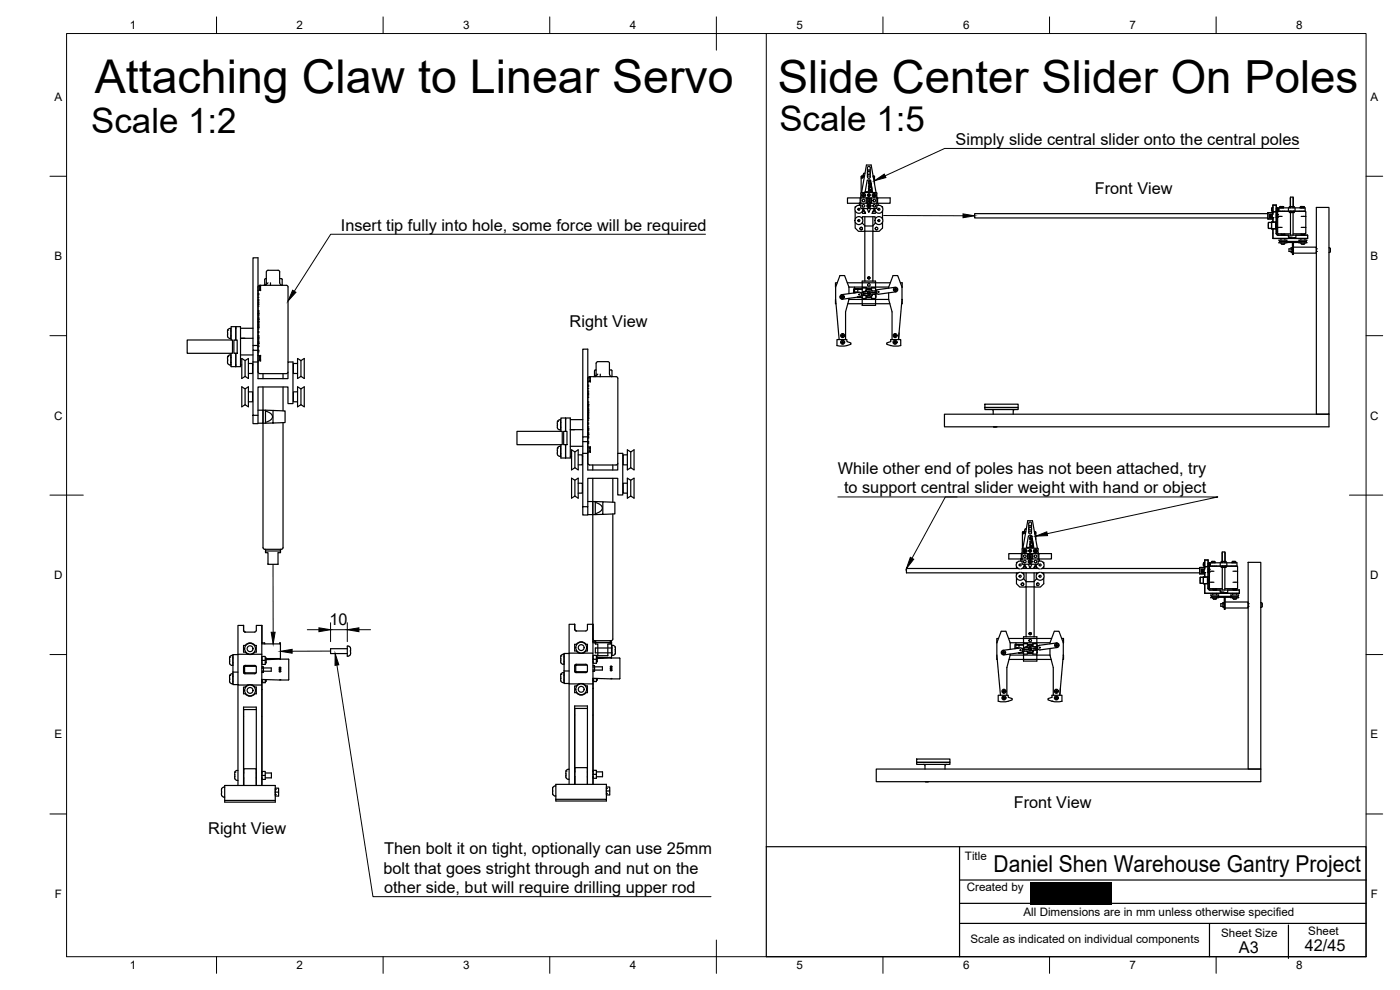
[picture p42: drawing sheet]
<svg xmlns="http://www.w3.org/2000/svg" width="420mm" height="297mm" viewBox="0 0 420 297" stroke-linecap="round" stroke-linejoin="round" font-family="sans-serif">
<defs><g id="words">
<text font-size="14" x="28.4" y="27.9">Attaching Claw to Linear Servo</text>
<text font-size="13.7" x="233.4" y="27.9">Slide Center Slider On Poles</text>
<g font-size="10.5">
<text x="27.4" y="40">Scale 1:2</text>
<text x="233.9" y="39.4">Scale 1:5</text>
</g>
<text font-size="7" x="298.2" y="261.7">Daniel Shen Warehouse Gantry Project</text>
<g font-size="4.9">
<text x="286.8" y="43.5">Simply slide central slider onto the central poles</text>
<text x="328.6" y="58.1">Front View</text>
<text x="102.3" y="69.3">Insert tip fully into hole, some force will be required</text>
<text x="171" y="98.1">Right View</text>
<text x="251.4" y="142.2">While other end of poles has not been attached, try</text>
<text x="253.3" y="148.1">to support central slider weight with hand or object</text>
<text x="98.8" y="187.5">10</text>
<text x="304.2" y="242.5">Front View</text>
<text x="62.5" y="250.4">Right View</text>
<text x="115.3" y="256.3">Then bolt it on tight, optionally can use 25mm</text>
<text x="115.1" y="262.2">bolt that goes stright through and nut on the</text>
<text x="115.3" y="268">other side, but will require drilling upper rod</text>
<text x="371.8" y="286">A3</text>
<text x="391.6" y="285.2">42/45</text>
</g>
<g font-size="3.5">
<text x="39" y="8.8">1</text>
<text x="89" y="8.8">2</text>
<text x="139" y="8.8">3</text>
<text x="189" y="8.8">4</text>
<text x="239" y="8.8">5</text>
<text x="289" y="8.8">6</text>
<text x="339" y="8.8">7</text>
<text x="389" y="8.8">8</text>
<text x="16.3" y="30.2">A</text>
<text x="411.3" y="30.2">A</text>
<text x="16.3" y="78">B</text>
<text x="411.3" y="78">B</text>
<text x="16.2" y="125.9">C</text>
<text x="411.2" y="125.9">C</text>
<text x="16.2" y="173.7">D</text>
<text x="411.2" y="173.7">D</text>
<text x="16.3" y="221.6">E</text>
<text x="411.3" y="221.6">E</text>
<text x="289.6" y="258">Title</text>
<text x="16.4" y="269.4">F</text>
<text x="290.1" y="267.3">Created by</text>
<text x="411.4" y="269.4">F</text>
<text x="307.2" y="274.9">All Dimensions are in mm unless otherwise specified</text>
<text x="366.5" y="281">Sheet Size</text>
<text x="392.6" y="280.7">Sheet</text>
<text x="291.3" y="282.8">Scale as indicated on individual components</text>
<text x="39" y="290.8">1</text>
<text x="89" y="290.8">2</text>
<text x="139" y="290.8">3</text>
<text x="189" y="290.8">4</text>
<text x="239" y="290.8">5</text>
<text x="289" y="290.8">6</text>
<text x="339" y="290.8">7</text>
<text x="389" y="290.8">8</text>
</g>
</g></defs>
<g fill="none" stroke="#000" stroke-width=".36">
<path d="M258.1 59.4h-3.8v1.6h3.8v-1.6h.2M258.3 58v4.4M258.3 59.4h1.9M258.3 59.1v.3M258.4 53v4.8M258.5 53.4h.1M258.6 57.8h4.4l.2 .2M258.6 57.8l-.2 .2M258.6 57.8l1.4-8.3h1.5l1.4 8.3M258.6 53.1l.3 .1zM258.7 52.8h.8M258.7 52.8l-.2 .2"/>
<path d="M258.8 58.5l.5-.3 .3 .5-.5 .3zM259.1 52.9a.43 .43 0 0 1-.1 .4 .43 .43 0 0 1-.5 .1M259.1 52.6v.2M259.1 52.8h.1M259.6 52h-.3l-.2 .6M259.9 59.4v1.6M260.2 59.4h.3v1.6h-.3zM260.3 54h.9l.7 3.5h-2.2zM260.3 52.8h.9M260.3 52l.5 .3 .4-.3M260.5 59.4h.4M260.6 50h.4l.2 .3v2.8l-.4 .4-.5-.4v-2.8z"/>
<path d="M260.6 59.4l.3 .4M260.6 58.3v.6l.2-.4h.2M260.7 54l.3 .3-.4 .4 .5-.4 .2 .1M260.8 58.3l.2 .1M260.8 59.4l.1 .3M260.8 56.3h.7v.5h-.7zM260.9 54l.4 .1M260.9 59.4h.4v1.6h-.4zM261.2 51h-.9M261.2 51.8l-.4-.3-.5 .3M261.3 54.2v.1M261.3 59.4h2.1"/>
<path d="M261.4 54.8l-.8 .2h.8M261.4 55.1l-.8 .2h.9M261.5 55.3l-.9 .7h1M261.5 55.4l-.7 .4h.8M261.5 57.5l-.1-.2-.8-.2 .8 .1 .2 .3M261.6 59.4v1.6M261.9 58.5h.3v-.3h.2l.3 .5h-.3v.3h-.2zM262 52.8h.3M262 52.8h.1M262.1 52.9l.3 .2-.3 .2M262.1 53l.1 .2zM262.1 53.4h.3"/>
<path d="M262.2 53.4h.1M262.3 52.8l.2 .2M262.4 53.4h.1M262.4 53v2.1M263.1 58v4.4M263.1 59.1l.1 .3M387.3 59.4l-.1 2.6M388.1 59.4l.1 2.6M256.6 66.7v1.7l1 1h1.9v-1.7l-.7-.7v-.3M256.6 63.3v2.4M256.8 62h-.2v.3M257.5 66.2h.1"/>
<path d="M257.8 61h.2l-.1 .6M258.1 61h2.1M258.4 61.8a1.2 1.2 0 0 0-1.8 .7 1.2 1.2 0 0 0 1.1 1.5 1.2 1.2 0 0 0 1.2-1.4M258.4 62.4l.2 .2h4.4l.2-.2M258.4 68.2l.4 .4-.4 .4M258.8 63.3v.7h1l-.7-1.4v.7l.4 .1M258.8 65.7v-.7h3.9v.7M258.8 62h.1M259.5 63.5v.5M259.5 65v2.8h2.5M260.2 62.6l.6 1.1 .5-1.1M260.5 61h.4"/>
<path d="M260.6 63.4h.3M260.6 61.4h.3v.3h.3v.2h-.3v.3l-.6-.3v-.2h.3zM260.9 60.2l-.3 .1 .3 .3M260.9 60.3l-.2 .1 .2 .1M261.3 61h2.1v-1.6h3.7v1.6h-3.7M262 63.5v.5M262 65v2.7M262 63.4h.3M262.4 62.6l-.7 1.4h1v-.7M262.4 62.6l.1 .6-.2 .2M262.7 66.7v.3l-.7 .7M262.7 62h.1"/>
<path d="M262.7 62l-.1 .1M263.1 68.2l-.4 .4 .4 .4M263.2 61.8a1.2 1.2 0 0 1 1.7 .7 1.2 1.2 0 0 1-1.1 1.5 1.2 1.2 0 0 1-1.2-1.4M263.5 66.2h.1M263.5 61l.1 .6M264.7 62h.2v.3M264.9 66.7v1.7l-1.1 1h-1.8v-1.7M264.9 63.3v2.4M380.5 64.1h-88v1.3h88M381.6 66.7h-.9l-.1 .9 .1 .9h.9M381.6 62.5h.1M381.7 62.5l-.1 .8 .3 .2"/>
<path d="M381.9 63.5h.1M381.9 62.3h.1M381.9 62.3l-.2 .2M382 68.6v.1M382 65.3v1.3M382 63.3v-1.8h1v5.1M382 63.3v1h-1v1h1M382 63.8h-1.5v1.9h1.5M382 63.5h1M382.9 66.6v2.1M382.9 67.3v.7zM383 70l.5 .5 3.2 .1"/>
<path d="M383 68.7v1.3M383 66.6h-1.4v2.1h1.4M383 62.6h.1M383 69.3h.4M383 68.4h.4M383 66.6v2.1M383 70h.1M383 63.2h.1M383.3 62.5h-.2v.8l.4-.2M383.3 62.5h.2M383.3 62.5h.1M383.4 62.5h.1"/>
<path d="M383.4 64.4h.1M383.4 65.1l.1 5 3.8 .1M383.4 64.9h1.4M383.4 68.2h1.4M383.4 65v.2M383.4 64.7v.1M383.4 64.8v.2M383.4 64.3l-.4-.2v1.2l.4-.2M383.5 62.5h.1M383.5 63.1h.1M383.5 62.5v.6M383.5 62.4h8.2v1h-8.2z"/>
<path d="M384.1 72.4h1.9M384.1 72.4l-.3-.3h2.4l-.1 .5M384.1 72.4l-.3 .4h2.4M384.2 62l-.2 .4h1.2l-.2-.4h-.5M384.3 63.4h.1M384.4 72.8l.2 .4M384.4 71.6v.5M384.5 62h-.3M384.5 70.2v.4h.2M384.5 62h.1M384.6 73.2h.5M384.7 70.2v.4h.6v-.4"/>
<path d="M384.9 63.4h.1M385.1 73.2h.1M385.4 63.4h.1M385.6 70.2v.4h-.3M385.6 72.8v.3l-.5 .1M385.6 71.6v.5M386.1 72.4h3.9v.4h-1.8v3.6h-.3v-3.6h-1.8zM386.7 62.4v1M386.9 71.1v.5h-4.9v-2.9v2.9h5.2M386.9 71.4h2v-.8h3.5v1h-4v-.2v.2M386.9 63.4h-3.3l-.2 .2v1.2M386.9 62.4v-.4h.4v.4"/>
<path d="M386.9 63.4h.4v.4h-.4zM387 71.3l.5 .3M387.3 63.8v6.8M387.3 63.4h.7M387.5 71.6h.3M387.8 71.1h-1.1v-.5h5.7v1h-4.3M387.9 74.3h-.4v.4h-.7v.7h.7M387.9 75.4h-.4v.4h.4M387.9 74.7h-.4v.7M388 62.4v-.4h-.7v-2.9h.8v2.9h.3v.4M388.2 74.2h6.9v1.8h-6.9M388.4 71.3l-.6 .3"/>
<path d="M388.4 63.4l3.4 .1 .1 6.4-.2 .3h-3.6M388.4 63.4h-.4v.4h-.7M388.4 63.4v.4h-.4l.1 6.8M388.7 62.4v1M389.9 63.4h.1M390.1 72.4h1.9M390.1 72.4l-.3-.3h2.4l-.2 .3 .2 .4h-2.3M390.1 72.4l-.1 .2M390.2 62.3h1.2M390.4 72.8l.3 .4h.4M390.4 71.6v.5M390.5 70.2v.4h.3"/>
<path d="M390.5 63.4h.1M390.5 64.9h1.4M390.5 68.2h1.4M390.7 62h.5l.2 .2M390.7 62l-.5 .2M390.7 62h.1M390.8 70.2v.4h.5v-.4M391.1 63.4h.1M391.1 73.2h.1M391.6 70.2v.4h-.3M391.6 72.8v.3l-.5 .1M391.6 71.6v.5"/>
<path d="M395.1 62.2h3.7v62.1h-3.7zM398.8 74.3l.3 .1 .1 .5M399.2 74.9v.7l-.4 .2M399.2 74.9h.1M69 98.5l-.7 .5v1.2a.95 .95 0 0 0 1 1.3v-2.9h-.3M69.3 99.3h.1M69.3 98h1.5v.5v-.5h1.4v12h-2.9v-4h.5v-4h-.5zM70.8 98.5v3.5M72.2 98.5h3.7M77.5 87.1l.7 .1M77.5 87.1l-.1 .1M77.8 86.7l.4 .1"/>
<path d="M78.2 85.9a.53 .53 0 0 0-.4 .8M78.2 85.6v1.5M78.2 85.6h.1M79.4 83.8l.1 1.7M79.9 83.6l-.4 .2M79.9 81.6v3.2M79.9 84.8l-.2 .6-.5 .2M79.9 81.6l.5-.5h3a1.33 1.33 0 0 1 .5 1.7l.1 2.3 .7 .5M80.4 84.8l-.7 .8M81.2 84.8v.8M83.9 83.6h.5M84.4 83.6l.3 .2"/>
<path d="M84.7 85.5l-.1 .1M84.7 83.8v1.7M85.9 85.6h-7.7a1.06 1.06 0 0 0-.8 1.6v24.4l.5 .5h8M85.9 85.6l.5 .5v22.5M250.8 89.8l.1 1.3M251.3 84.8h-.6l.1 1.3M252.4 89l.5-.3v.3h.3v.2l-.5 .3v-.3h-.3zM254.3 84.8h4.5v1.3h-4M254.8 86.2l-1.3-3.5h-1.4l-1.3 3.5v3.6l1 12.1M254.8 89.8h4v1.3h-4.4M254.8 89.8l-1 3.8v8.3M254.8 86.2v1.9"/>
<path d="M254.8 89.5v.3M256.5 86.9v1M256.5 86.1v.6h2.3M257.1 87.8h-.4M257.2 87.8l-.3-.2-.4 .3M257.3 89.2h1.5M257.4 86.8v.9M257.4 86.7v.1M257.4 86.7h1.4M257.4 89.2h1.4M257.4 89.2h.1M257.5 89.1l-.1 .1"/>
<path d="M257.5 86.8l-1.3-.1v1.2M257.8 87.7a.71 .71 0 0 1 .8 .6 .71 .71 0 0 1-.6 .8l-5.1 .7a.7 .7 0 0 1-.8-.6 .7 .7 0 0 1 .6-.8l5-.7M258.6 88.3l.1-.1-.1 .1M258.8 86.8h-2.3M258.8 84.3h4v.5h-4zM258.8 88.7v.8h1.2v-.6M258.8 89.5v.3h7.9M258.8 86.4v1.4M259 88.2v.1M259.4 87.5h.3M259.4 87.5l-.5 .2M259.5 84.3v-14.9h2.5v14.9"/>
<path d="M259.6 84.3h.1M259.8 88.6l.2 .3M260 87.1v-.7h-1.2v-.3h4v.3h-1.2v.7l.2 .2M260 86.8h1.6M260 86.7h1.6M260 89.2h1.6M260 86.6h1.6M260 89.3h1.6M260 87.1l-.3 .4M260.5 83.2h.1M260.9 83.1h-.3a.3 .3 0 0 0 0 .5 .3 .3 0 0 0 .4-.1l-.1-.4M260.9 83.2h.1"/>
<path d="M261.3 88.5l-2.9 .2M261.7 87.3a1.17 1.17 0 0 0-2 .2M261.9 88.3a1.17 1.17 0 0 1-1 .8 1.17 1.17 0 0 1-1.1-.5M261.9 88.3l-.3 .5v.7h1.2M262 84.3h.1M262.1 87.7v.2M262.3 87.7h.3M262.6 88.2l-.2 .1M262.8 87.7v.1M262.8 86.8h.1M262.8 86.4v.9M262.8 87.6l.1 .2"/>
<path d="M262.8 88.2l-.6 .1M262.9 88.2l-.1 1M262.9 86.9v.3M262.9 87.6v.1M262.9 88.1l-.1 3.5h-4v-.5h8.3M263 87.7h-.2h.2M263 87.2l-2.5 .1-2.2 .6M263.1 87.2l.4-.3 5.1-.7a.7 .7 0 0 1 .8 .6 .7 .7 0 0 1-.6 .8l-5.3 .7-.6-.6zM263.1 88.1l-1.9 .4M266.7 89.8l1 3.8v8.3M266.7 87.9v1.9M267.2 84.8h-4.4v1.3h3.9"/>
<path d="M268.3 86.8h.3v-.3h.2v.3h.3v.2h-.3v.3h-.2v-.3h-.3zM270.2 84.8h.6l-.1 1.3M270.7 89.8l.1 1.3h-.2M270.7 89.8l-1 12.1 .1-2M270.7 86.2l-1.3-3.5h-1.4l-1.3 3.8M270.7 86.2v3.6M68.5 106.7l.8-.2v2.9a.82 .82 0 0 1-.9-.3 .82 .82 0 0 1-.1-.8zM69.3 100.8h.1M69.3 108.7h.1M69.3 107.3h.1M69.3 102h-13.1v4h13.1M70.2 102h1v4h-1z"/>
<path d="M70.8 106v4M72.2 101.5h3.7M72.2 109.5h.4M72.2 106.5h3.7M72.6 107.6l1 .6 .9-.6v6l-.9-.7-1 .7zM72.6 116.1l1 .6 .9-.6v6l-.9-.7-1 .7zM73.6 108.2v4.7M73.6 116.7v4.7M74.5 109.1h1.3v3h-1.3M74.5 117.6h1.3v3h-1.3M75.8 109.5h.1M75.9 103.7v-26.3h1.5v36.2h9v-5h1.5v12.5h-1.5v-5h-9v8.5"/>
<path d="M75.9 108.6v18.5h1.5v-2.5h-1.5M75.9 105.1v3.5M75.9 108.6h1.5M77.4 103.7h-1.5v1.4h1.5M77.4 106.6l.1 .1M77.5 106.7h.7M77.5 108.2h.7M77.5 108.2l-.1 .1M78.2 107a.52 .52 0 0 0-.4 .5 .52 .52 0 0 0 .4 .5v-.1M78.2 106.6v1.7M78.9 112.1v1.5M78.9 116.1v7"/>
<path d="M84.9 112.1v1.5M84.9 116.1v7.2M86.4 111.6l-.5 .5M89.3 109.1h-1.2v3h1.2M89.3 107.6l1 .6 1-.6v6l-1-.7-1 .7zM89.3 117.6h-1.2v3h1.2M89.3 116.1l1 .6 1-.6v6l-1-.7-1 .7zM90.3 108.2v4.7M90.3 116.7v4.7M176.4 114.6h.8M177 114.3h.1M177 113.3h.1"/>
<path d="M177 113.2l-.2 .9 .2 .2M177.1 113.2l.1 .1M177.2 114.2l-.1 .1M177.2 113v1.5M178.4 112.9h.1M178.9 111l-.5 .2v1.7M178.9 109v3.3M178.9 112.2l-.2 .6-.5 .2M178.9 109l.5-.5h3a1.33 1.33 0 0 1 .5 1.7l.1 2.3 .7 .5M179.4 112.3l-.8 .7M180.1 112.3v.7M182.9 111h.5l.3 .2-.1 1.8"/>
<path d="M251.2 101.9h3v.6l1.2 .4v.4l-2.2 .5-2-.1zM252.5 100.6l.5-.3v.3h.3v.2h-.3v.3h-.2v-.3h-.3zM252.5 102.6l.5-.3 .3 .5-.5 .3zM266.1 102.9l1.2-.4v-.6h3v1.8l-2.5 .1-1.7-.5zM267.3 103.7h.1M268.2 102.6h.3v-.3h.2l.3 .5h-.3v.3h-.2v-.3h-.3zM268.2 100.6h.3v-.3h.2v.3h.3v.2h-.3v.3h-.2v-.3h-.3zM77.4 123.1h1.5v3.9h-1.5M78.9 127l.1 37.3 .4 .5h5M78.9 123.1v3.9M78.9 123.1h.8v3.9h-.8M79.7 123.1l2.2 .1"/>
<path d="M79.7 123.3l1.1 .5a1.28 1.28 0 0 1 1 1.2 1.28 1.28 0 0 1-1 1.3l-1.1 .4M81.9 126.9v-3.7l3.7 .1v3.5l-5.9 .2M84.9 126.8v37.5l-.5 .5M167.3 134.4v1.2a.95 .95 0 0 0 1 1.3M167.3 134.4l.4-.4 .6-.1v3M167.5 126.2l.8-.2v2.8a.8 .8 0 0 1-.9-.2 .8 .8 0 0 1-.1-.9v-1.1zM168.3 128.2h.1M168.3 126.7h.1M168.3 136.2h.1M168.3 134.7h.1M168.3 129.4h-13.1v4h13.1M169.2 129.4h1v4h-1z"/>
<path d="M169.7 125.9v-.5h1.5v12h-2.9v-.5M169.7 133.4v4M169.7 125.9v-.5h-1.4v4h.4v4h-.4v3.5M169.7 125.9v3.5M171.2 128.9h3.7M171.2 136.9h.3M171.2 133.9h3.7M171.2 125.9h3.7M171.5 135l1 .6 1-.6v6l-1-.7-1 .7zM172.5 135.6v4.7M173.5 136.5h1.3v3h-1.3M174.8 136.9h.1"/>
<path d="M174.9 131.1v-26.3h1.5v36.2h9v-5h1.5v12.5h-1.5v-5h-9v8.5M174.9 136v18.5h1.5v-2.5h-1.5M174.9 132.5v3.5M174.9 136h1.5M176.4 131.1h-1.5v1.4h1.5M176.4 134l.8 .1M176.8 135.2l.2 .2M176.9 139.5h8M177 135.4h.1M177 134.4h.1M177 134.4l-.2 .8M177.1 134.4h.1"/>
<path d="M177.2 135.6l-.8 .1M177.2 135.3l-.1 .1M177.2 134v1.7M177.9 139.5v1.5M183.9 139.5v1.5M185.4 139l-.5 .5M185.4 136v-22.7l-.5-.3h-7.7a1.06 1.06 0 0 0-.8 1.6v24.4l.5 .5M188.3 136.5h-1.3v3h1.3M188.3 135l1 .6 1-.6v6l-1-.7-1 .7zM189.3 135.6v4.7M283.4 124.3h115.4v3.8h-115.4zM295.6 122.3h10v.6h-10z"/>
<path d="M295.6 121.3h10v1h-10zM297.7 122.9l.3 .2 .1 1.2M298.2 128.1h.3M298.2 128.1h.1M298.5 128.1h.1M298.6 128.1h.1M298.7 128.1h.1M299 128.1h-.3M299 128.1h.1M304.5 122.9l-.3 .2-.1 1.2M171.5 143.5l1 .6 1-.6v6l-1-.6-1 .6zM172.5 144.1v4.8"/>
<path d="M173.5 145h1.3v3h-1.3M176.4 150.5h1.5v3.9h-1.5M177.9 150.5v3.9M177.9 150.5h.7v3.9h-.7M177.9 143.5v7M178.6 150.5l2.3 .1M178.7 150.7l1.1 .5a1.28 1.28 0 0 1 1 1.2 1.28 1.28 0 0 1-1 1.3l-1.1 .4M180.9 154.3v-3.7l3.6 .1v3.5l-5.9 .2M183.9 154.2v37.5l-.5 .5h-5l-.5-.5v-37.3M183.9 143.5v7.2M188.3 145h-1.3v3h1.3M188.3 143.5l1 .6 1-.6v6l-1-.6-1 .6z"/>
<path d="M189.3 144.1v4.8M307 159.5h.9M307.1 159.5l-.2 .2v4.8M307.1 159.7l.1 .2zM307.5 159.5h.1M307.5 159.5v.1a.43 .43 0 0 1-.1 .4 .43 .43 0 0 1-.5 .1M307.6 158.8l-.2 .7M307.7 158.7l-.1 .1M307.8 158.7h.2M307.8 158.7h-.1M308.7 159.5h.9M308.7 158.7l.5 .4 .4-.4"/>
<path d="M309 156.7h.4l.2 .3v2.8l-.4 .4-.4-.4v-2.8zM309.6 157.8h-.9M309.6 158.6l-.4-.4-.5 .4M310.5 159.5l.4 .2v2.1M310.5 159.5h.1M310.5 159.6l.3 .2-.3 .2M310.5 159.8h.2l-.2 .1M79.7 165.3l4.5 .1M79.7 164.8v1h.7l.1 3.5h2.9v-3.5h.7M79.7 165.3v.1M84.2 164.8l-.1 1M305.1 173.4v1.7l.9 1h2v-1.7l-.7-.7v-.3"/>
<path d="M305.1 170v.6M305.1 171.9v.6M305.2 168.7h-.1v.3M305.6 170.6h-33.6v1.3h33.6M305.9 172.9h.1M306 171.7a1.2 1.2 0 0 0-.8 1.9 1.2 1.2 0 0 0 2 0 1.2 1.2 0 0 0-.9-1.9M306.2 167.7h.2l-.1 .6M306.5 166.1h-3.8v1.6h3.8v-1.6h.2M306.5 167.7h2M306.7 170.6h4.9M306.7 171.9h4.9M306.7 164.7v4.4"/>
<path d="M306.7 166.1h1.8M306.7 165.8v.3M306.8 168.5a1.2 1.2 0 0 0-1.8 .6 1.2 1.2 0 0 0 1 1.6M306.8 164.7l.2-.2h4.4l.2 .2M306.8 169.1l.2 .2h4.4l.2-.2M306.8 174.9l.4 .4-.4 .4M306.9 160.1v.1M307 164.5l1.4-8.3h1.5l1.4 8.3M307.2 165.2l.5-.3 .3 .5-.5 .3zM307.3 168.7v.1M307.3 170v.6M307.3 171.9v.6"/>
<path d="M307.3 169.3l-.2 .9-.8 .5M307.4 169.3l.3 .8M307.5 169.3l.6 1.3M307.7 170.1h.2M308 170.3v.3M308 171.9v2.6h2.3M308.4 166.1v1.6M308.5 166.1h.4v1.6h-.4zM308.6 169.3l.6 1.1 .5-1.1M308.7 160.7h.9l.7 3.5h-2.3zM308.9 167.7h.5M308.9 166.1h.5"/>
<path d="M309 170.1h.3M309.1 166.1l.3 .4M309.1 165v.6l.1-.4h.2M309.1 168.1h.1v.3h.4v.2h-.4v.3h-.1v-.3h-.3v-.2h.3zM309.1 160.7l.4 .3-.4 .4 .4-.4 .2 .2M309.2 165l.2 .1M309.2 166.1l.2 .3M309.2 163h.7v.5h-.7zM309.3 160.7l.4 .1M309.4 166.9l-.3 .1 .3 .3M309.4 167.1h-.3l.3 .1M309.4 166.1h.4v1.6h-.4z"/>
<path d="M309.7 161h.1M309.8 167.7h2v-1.6h3.8v1.6h-3.8M309.8 166.1h2M309.8 161.6l-.7 .1h.7M309.8 161.8h-.7l.8 .2-.8 .7h.9M309.9 162.1l-.7 .5h.8M309.9 164.2l-.1-.2-.7-.1h.7l.2 .3M309.9 166.1v1.6M310.3 165.2h.3v-.3h.2l.3 .5h-.3v.3h-.2v-.3h-.3zM310.3 176.1h-2.3v14.9M310.3 170.3v.3M310.3 171.9v2.5"/>
<path d="M310.3 176.1v14.9M310.4 170.1h.3M310.6 160.1l.3 .1M310.6 160.1h.1M310.8 169.3l-.6 1.3M310.9 169.3v.6l-.2 .2M311 169.3l.2 .9 .8 .5M311 173.4v.3l-.7 .7M311 168.7v.1M311 170v.6M311 171.9v.6M311.5 174.9l-.4 .4 .4 .4"/>
<path d="M311.6 164.7v4.4M311.6 165.8v.3M311.6 168.5a1.2 1.2 0 0 1 1.7 .6 1.2 1.2 0 0 1-1 1.6M311.8 172.9h.1M311.9 167.7l.1 .6M312 171.7a1.2 1.2 0 0 0-.9 1.9 1.2 1.2 0 0 0 2.1 0 1.2 1.2 0 0 0-.9-1.9M312.7 170.6h47.3M312.7 171.9h47.3M313.1 168.7h.1v.3M313.2 173.4v1.7l-.9 1h-2v-1.7M313.2 170v.6M313.2 171.9v.6"/>
<path d="M361.1 173.2h-.9v.9v.9h.9M361.2 169h.1M361.2 169v.7l.3 .3M361.5 175.1h.1M361.5 171.8v1.3M361.5 169.8v1h-.9v1h.9M361.5 170.3h-1.5v1.9h1.5M361.5 169.8v-1.8h1.1v3.8M361.5 168.7l-.3 .2M361.5 170h1.1M362.4 173.1v2M362.5 173.8v.6z"/>
<path d="M362.6 175.1v.2a1.32 1.32 0 0 0 .5 1.7h3.1M362.6 173.1h-1.5v2h1.5M362.6 171.8v1.3M362.6 175.8h.4M362.6 174.9h.4M362.6 173.1v2M362.6 169.6h.1M362.6 169.1h.1M362.6 169h.4v.7h-.4zM362.9 169h.1M362.9 170.8l.1 .1M363 176.4l.2 .2h3.6"/>
<path d="M363 171.4h1.3M363 174.7h1.3M363 171.5l-.1 .1M363 171.1v.2M363 171.3v.2M363 171.5v4.9M363 171.6l-.4 .2M363 170.8l-.4-.2v1.2M363 169.6h.1M363 169.4h.1M363 168.9h8.2v.9h-8.2zM363.6 178.9h1.9"/>
<path d="M363.6 178.9l-.3-.4h2.5l-.2 .6M363.6 178.9l-.3 .4 2.4-.1M363.7 168.5h.1M363.7 168.4l-.2 .4h1.2l-.2-.4M363.8 168.8v.1M363.8 169.8v.1M364 179.3l.2 .4h.5M364 178v.5M364 168.5h.5M364 168.5h-.3M364 176.6v.4h.3M364 168.5h.1"/>
<path d="M364.3 176.6v.4h.5v-.4M364.4 168.8v.1M364.4 169.8v.1M364.5 168.5h.1M364.7 179.7h.1M365 169.8l-.1 .1M365.1 176.6v.4h-.3M365.1 179.3l-.1 .4h-.3M365.1 178v.5M365.6 178.9h3.9v.3h-1.8v3.6h-.3v-3.6h-1.8zM366.2 168.9v.9M366.5 177.6v.4h-5v-2.8v2.8h5.3"/>
<path d="M366.5 177.8h1.9v-.8h3.6v1h-4v-.2M366.5 169.9h-3.5v1.4M366.5 168.9v-.4h.3v.4M366.5 169.8h.3v.5h-.3zM366.5 177.8l.2 .2M366.7 178h.1M366.8 165.9h.1M366.8 178h.3M366.8 170.3v6.7M366.8 169.8h.8M367.1 178h.2M367.3 177.6h-1.1v-.6h5.8v1h-4.4"/>
<path d="M367.3 178h.4M367.6 168.5h.3v.4M367.6 165.9l.1 2.6M367.6 176.6h3.6M367.6 168.5v-2.9h-.8v2.9h.8v.4M367.6 170.3v6.7M367.9 177.8l-.2 .2M367.9 169.9h3.3M367.9 169.8h-.3v.5h-.8M367.9 169.8v.5h-.3M368 177.8v.2M368.2 168.9v.9"/>
<path d="M369.4 169.8l.1 .1M369.6 178.9h1.9M369.6 178.9l-.2-.4h2.4l-.3 .4 .3 .4-2.4-.1M369.6 178.9l-.1 .2M369.9 168.5h.1M369.9 168.4l-.2 .3M370 179.3l.2 .4h.4M370 178v.5M370 176.6v.4h.3M370 168.8v.1M370 169.8v.1M370 171.4h1.4"/>
<path d="M370 174.7h1.4M370.2 168.5h.5M370.2 168.5h-.3M370.2 168.5h.1M370.3 176.6v.4h.5v-.4M370.6 168.8v.1M370.6 169.8v.1M370.6 179.7h.1M370.7 168.5h.1M370.7 168.4l.2 .4-1.2-.1M371.1 176.6v.4h-.3M371.2 179.3l-.1 .3-.5 .1"/>
<path d="M371.2 178v.5M371.2 169.9l.2 .2v6.3M371.4 176.4l-.2 .2M374.6 168.7h3.8v62h-3.8zM68.9 199.2l.4 .4 .6 .1v-2.9a.82 .82 0 0 0-.9 .2 .82 .82 0 0 0-.1 .9v1.3M69.9 198.9h.1M69.9 197.4h.1M71.4 196.4h-1.5v5.2M73.1 187.6v1.5l.5 .5M73.1 187.6h-1.7v8.7M73.1 187.6h.1M73.1 189.1l.5 .5"/>
<path d="M73.2 199.9h.2M73.3 199.8v.1M73.4 199.7v.2M73.6 189.7h2.8M74.5 196.3h-3.1v9.2h3M74.5 196.3l-.9-.6h-.5v-2l.5-.1a1.75 1.75 0 0 1 2.9 0l.4 .1v2h-.4l-.9 .6M75.6 196.3h-1.1M75.6 196.3h3v9.2h-2.9M76.4 199.7h-2.8l-.5 .5v1.5l.2 .4h3.1M76.4 189.6l.5-.5v-1.5h1.7v8.7M76.4 199.7l.5 .5v1.5l-.5 .4M76.9 199.9h-3.5v2h3.5"/>
<path d="M78.6 187.6v5.3M78.6 192.9h.8v.3M78.6 193.2h5.6M78.6 198.9h.1M78.6 197.4h.1M78.6 197h1v1.1h-1zM78.6 198.1v1.3h1v-1.3M78.6 192.9h.1M79.6 197.4h.3v1.5h-.3M80.5 197.6h.1M83.9 193.2v-.3h.3v.3M84 197.9h2.7v6h-2.7"/>
<path d="M84 197.8l-4.1 .1M84.2 193.2v4.4h-4.3h1.7v.3M104.2 194.6h-5v1.5h5M105.2 195.1h.1M105.2 195.1v1.3M105.2 194.4v.7M105.2 194.4h.1M105.2 196.4h.1M105.2 194.4l-.4-.5h-.6v3l.6-.1 .4-.4M168.3 198.1h.1M169 196.3h.3v2.9a.82 .82 0 0 1-.9-.3 .82 .82 0 0 1-.1-.8M169 196.3l-.7 .5v1.3"/>
<path d="M169.3 198.6h.1M169.3 197.1h.1M170.8 196.1h-1.5v5.2M172.5 187.3h-1.7v8.7M172.5 187.3v1.5M172.5 187.3h.1M172.5 199.6l.5-.3 3.1 .1 .2 .4-.1 1.8-.4 .2-3.1-.1-.2-.4zM172.6 199.4v.2M172.8 199.4v.2h-.3M173 193.3h-.5v2h.5M173 193.3a1.75 1.75 0 0 1 2.9 0M173 195.3l.8 .7"/>
<path d="M173.8 196h-3v9.2h3M175 196h-1.2M175 196h2.9v9.2h-2.8M175.9 193.3h.4v2h-.4l-.9 .7M176.2 199.6h-3.4v1.9h3.4M176.3 188.8l-.5 .5h-2.8l-.5-.2v-.3l.5 .5M176.3 188.8v-1.5h1.6v8.7M177.9 199.7h.5v.4h-.5M177.9 187.3h.1M177.9 192.5h.1M177.9 192.9h5.6M177.9 198.6h.1"/>
<path d="M177.9 197.1h.1M178 187.3v5.2M178 192.5l.8 .1v.3M178 196.6h1v1.2h-1zM178 197.8v1.2h1v-1.2M178.7 192.2v1M178.7 193.2l.7 .1v3.4M178.7 192.7h4.4M179 197.1h.3v1.5h-.3M179.4 196.7h3M179.9 197.3h.1M183.1 193.2h-.7v3.5"/>
<path d="M183.2 192.2v1M183.2 193.2h-.1M183.3 192.9v-.3h.2v.3M183.4 197.5h2.6v6.1h-2.6M183.4 197.4l-4.1 .2M183.5 192.9v4.4h-4.2h1.6v.2M183.7 194.4h-5v1.5h5M184.6 194.9h.1M184.6 194.9v1.3M184.6 194.1l.1 .8M184.6 196.2h.1M184.6 194.1h.1"/>
<path d="M184.6 194.1l-.4-.4-.5-.1v3.1l.5-.1 .4-.5M299.2 196.6l.1 1.3M299.7 191.6h-.6l.1 1.3M300.8 195.7l.5-.3v.3h.3v.2l-.5 .3v-.3h-.3zM301.1 195.1a.71 .71 0 0 0-.6 .8 .71 .71 0 0 0 .8 .6l5.1-.7a.71 .71 0 0 0 .6-.8 .71 .71 0 0 0-.8-.6l-5.1 .7M302.7 191.6h4.5v1.3h-4M303.2 194.8v-1.9l-1.3-3.5h-1.4l-1.3 3.5v3.7l1 12M303.2 196.6h4v1.3h-4.4M303.2 196.6l-1 3.7v8.3M303.2 196.2v.4M304.9 193.6v1M304.9 192.9v.5h2.3h-1.4"/>
<path d="M305.5 194.5l-.4 .1M305.6 194.5l-.3-.2-.4 .3M305.7 195.9h1.5M305.8 195.9h.1M305.8 193.5l-1.2-.1v1.2M305.8 193.5v1M305.8 193.4v.1M305.8 195.9h1.4M305.8 195.8l.1 .1M305.8 193.4h.1M305.9 193.5l-.1 .1M307 194.9l.1 .1z"/>
<path d="M307.2 193.5l-2.3 .1M307.2 191.1h4v.5h-4zM307.2 196.3v.3h7.9M307.2 193.2v1.3M307.4 195h.1M307.4 194.3l.4-.1-.5 .3zM307.8 194.2l.3 .1M307.8 194.2h.3M308 191v.1M308.2 195.4l.2 .2v.7h-1.2v-.9M308.4 195.9h1.6M308.4 193.4h1.6"/>
<path d="M308.4 196.1h1.6M308.4 193.5h1.6M308.9 189.9h.1a.3 .3 0 0 0 0 .5 .3 .3 0 0 0 .4-.2v-.2M309 189.8h.3M309.3 189.9h.1M309.4 189.9l.1 .1M310.1 194a1.17 1.17 0 0 0-2 .2M310.1 194l-.1-.8h1.2v-.3h-4v.3h1.2v.6l-.3 .4M310.3 195.1a1.17 1.17 0 0 1-1 .8 1.17 1.17 0 0 1-1.1-.5M310.3 195.1l-.3 .5v.7h1.2M310.4 191v.1M310.5 194.4v.2"/>
<path d="M310.7 194.4h.2M311 194.9l-.2 .1M311.1 194.4l.1 .1M311.2 193.5l.1 .5M311.2 193.2v.8M311.2 194.4l.1 .1zM311.2 194.9l-.6 .1M311.3 195l-.1 .9M311.3 194.3v.2l-.1-.2M311.3 194.8l-.1 3.6h-4v-.5h8.3M311.4 194h-2.2l-2.5 .6M311.6 194.8l-2.2 .6-2.5 .1"/>
<path d="M315.1 193.2l1.3-3.8h1.4l1.3 3.5v3.7M315.1 196.6l1 3.7v8.3M315.1 194.6v2M315.6 191.6h-4.4v1.3h3.9M316.7 193.5l.5-.3v.3h.3v.2l-.5 .3v-.3h-.3zM317 192.9l-5.1 .7M317 192.9a.71 .71 0 0 1 .8 .6 .71 .71 0 0 1-.6 .8l-5.1 .7a.71 .71 0 0 1-.8-.6 .71 .71 0 0 1 .7-.8M318.6 191.6h.6l-.1 1.3M319.1 196.6l.1 1.3h-.2M319.1 196.6l-1 12 .1-2M367.4 180.8h-.4v.3h-.6v.8h.6M367.4 181.9h-.4v.4h.4"/>
<path d="M367.4 181.2h-.4v.7M367.7 180.6h6.9v1.8h-6.9M378.4 180.8l.4 .2M378.8 181.4v.6M378.8 181v.4M378.8 181.4h.1M378.8 182l-.4 .2M69.1 202.4l.8-.3v2.9a.8 .8 0 0 1-.9-.2 .8 .8 0 0 1-.1-.9v-1.1zM69.9 204.4h.1M69.9 202.9h.1M69.9 201.7v3.7h1.5M69.9 201.6v.1"/>
<path d="M69.9 201.7h1.5M71.4 205.5v30.2M73.1 206.1h.5a1.77 1.77 0 0 1 2.9 .1l.4-.1v2.1h-.4a1.75 1.75 0 0 1-2.9 0h-.5zM73.2 201.9h.2v.2M73.3 201.9v.1M76.9 212.9h-3.8v2M78.6 214.9v17M78.6 201.3h.5v.5h-.5M78.6 200h.5v.5h-.5M78.6 203.9l5.4 .1M78.6 206.9h.1M78.6 205.5v30.2"/>
<path d="M79.1 200.4h2.3v1h-2.3v-.9M79.6 203.9v.9h-1v-.9v11M79.9 203.9v.5h-.3M168.3 203.6h.1M168.3 202.3v1.3M168.3 202.3l.4-.4 .6-.1v2.9a.82 .82 0 0 1-.9-.3 .82 .82 0 0 1-.1-.8M169.3 204.1h.1M169.3 202.6h.1M169.3 201.3v3.8h1.5M169.3 201.3h.1M169.3 201.3h1.5M170.8 205.2v30.1"/>
<path d="M172.5 201.6h.3M172.6 201.6v.1M172.8 201.5v.3M173 205.8h-.5v2h.5M173.8 205.2l-.8 .6M175.1 205.2h-1.3M175.1 205.2l.8 .6h.4v2h-.4a1.75 1.75 0 0 1-2.9 0M176.3 212.6h-3.8v1.9M177.9 214.5l.1 17.1M177.9 201h.5v.4h-.5M177.9 203.5l5.5 .2M177.9 206.6h.1"/>
<path d="M178 203.5v1h1v-1M178 203.5l-.1 31.8M178.4 201v-.9h2.4v.9h-2.4M179.3 203.6v.5h-.3M299.6 208.6h3v.6l1.2 .4v.4l-2.2 .6-2-.2zM300.9 207.3h.3v-.3h.2v.3h.3v.2h-.3v.3h-.2v-.3h-.3zM300.9 209.3h.3v-.3h.2v.3h.3v.2h-.3v.3h-.2zM314.5 209.6l1.2-.4v-.6h3v1.8l-2.5 .1-1.7-.5zM316.6 207.3h.3v-.3h.2v.3h.3v.2h-.3v.3h-.2v-.3h-.3zM316.6 209.3l.5-.3 .3 .5-.5 .3zM66.5 236.7v2M66.5 238.7h.1"/>
<path d="M66.5 238.7l.4 .4 .5 .1M67.4 236.2h-.5l-.4 .5M70.4 232.9h.1M70.4 232.9v.6a.79 .79 0 0 0 1 .7M70.5 231.7v1.2M71.4 231.2h-.5l-.4 .4M73.1 235.7v-23.5h3.8v23.5v-5h-3.7v5M73.1 233.4h.1M73.1 231.9h.1M76.9 233.4h.1M76.9 231.9h.1M78.6 233.4v2.3"/>
<path d="M78.6 231.5h1v1.2h-1zM78.6 232.7v1.2h1v-1.2M79.6 231.9h1.8v1.5h-1.8M82.6 236.5h1v1.2h-1zM82.6 237.7v1.2h1v-1.2M165.9 238.3h.1M165.9 238.3l.4 .5h.5M166.8 239.8h15.2v.5h-15.2zM166.8 235.8l-.5 .1-.4 .4v2M166.8 239.8v-4.5h15.2v4.5M170.6 233.8h.2M170.6 230.8h.2"/>
<path d="M170.6 230.8l-.6 .2-.2 .4v1.7l.2 .5 .6 .2M172.5 235.3v-23.5h3.8v23.5M172.5 233.1h.1M172.5 231.6h.1M172.5 235.3v-5h3.8v5M176.3 233.1h.1M176.3 231.6h.1M177.9 233.1h.1M177.9 231.6h.1M178 231.1h1v1.2h-1zM178 232.3v1.2h1v-1.2M179 231.6h1.8v1.5h-1.8"/>
<path d="M182 236.1h1v1.2h-1zM182 237.3v1.2h1v-1.2M263 230.7h115.4v3.8h-115.4zM275.1 228.7h10v.6h-10zM275.1 227.7h10v1h-10zM277.2 229.3l.3 .2 .1 1.2M277.7 234.5l.3 .1M277.7 234.5h.1M278 234.5v.1M278.1 234.5h.1M278.2 234.5v.1M278.5 234.5l-.3 .1"/>
<path d="M278.5 234.5h.1M284 229.3l-.3 .2-.1 1.2M67.4 240.2h15.2v.5h-15.2zM67.4 240.2v-4.5h15.2v4.5M230 254h180v33h-180zM288 254v33M288 277.1h122M288 264h122M288 271h21.1M333.6 271h76.4M363 277.2v9.8M386.7 277.5v10.1"/>
<circle cx="258.8" cy="53.1" r=".2"/>
<circle cx="259.2" cy="58.6" r=".6"/>
<circle cx="260.8" cy="58.6" r=".31"/>
<circle cx="260.8" cy="58.6" r=".39"/>
<circle cx="261.1" cy="56.6" r=".49"/>
<circle cx="262.4" cy="58.6" r=".6"/>
<circle cx="257.8" cy="66.2" r=".31"/>
<circle cx="257.8" cy="62.8" r=".31"/>
<circle cx="257.8" cy="66.2" r="1.2"/>
<circle cx="258.4" cy="68.6" r=".39"/>
<circle cx="259.2" cy="60.2" r=".39"/>
<circle cx="259.2" cy="61.8" r=".39"/>
<circle cx="260.8" cy="61.8" r=".6"/>
<circle cx="262.4" cy="61.8" r=".39"/>
<circle cx="262.4" cy="60.2" r=".39"/>
<circle cx="263.1" cy="68.6" r=".39"/>
<circle cx="263.8" cy="66.2" r=".31"/>
<circle cx="263.8" cy="62.8" r=".31"/>
<circle cx="263.8" cy="66.2" r="1.2"/>
<circle cx="381.5" cy="64.8" r=".31"/>
<circle cx="252.8" cy="89.1" r=".6"/>
<circle cx="257.9" cy="88.4" r=".1"/>
<circle cx="257.9" cy="88.4" r=".12"/>
<circle cx="259" cy="88.2" r=".1"/>
<circle cx="259.5" cy="88.2" r=".1"/>
<circle cx="259.8" cy="88.1" r=".1"/>
<circle cx="260.8" cy="88" r=".18"/>
<circle cx="260.8" cy="83.4" r=".33"/>
<circle cx="260.8" cy="85.5" r=".39"/>
<circle cx="260.8" cy="88" r=".48"/>
<circle cx="261.7" cy="87.9" r=".1"/>
<circle cx="262.1" cy="87.8" r=".1"/>
<circle cx="262.5" cy="87.7" r=".1"/>
<circle cx="263.6" cy="87.6" r=".1"/>
<circle cx="263.6" cy="87.6" r=".12"/>
<circle cx="268.7" cy="86.9" r=".6"/>
<circle cx="252.9" cy="100.7" r=".6"/>
<circle cx="252.9" cy="102.7" r=".6"/>
<circle cx="268.6" cy="102.7" r=".6"/>
<circle cx="268.6" cy="100.7" r=".6"/>
<circle cx="307.2" cy="159.8" r=".2"/>
<circle cx="306.2" cy="172.9" r=".31"/>
<circle cx="306.2" cy="169.5" r=".31"/>
<circle cx="306.8" cy="175.3" r=".39"/>
<circle cx="307.6" cy="166.9" r=".39"/>
<circle cx="307.6" cy="168.5" r=".39"/>
<circle cx="307.6" cy="165.3" r=".6"/>
<circle cx="309.2" cy="165.3" r=".31"/>
<circle cx="309.2" cy="165.3" r=".39"/>
<circle cx="309.2" cy="168.5" r=".6"/>
<circle cx="309.6" cy="163.3" r=".49"/>
<circle cx="310.7" cy="165.3" r=".6"/>
<circle cx="310.8" cy="166.9" r=".39"/>
<circle cx="310.8" cy="168.5" r=".39"/>
<circle cx="311.5" cy="175.3" r=".39"/>
<circle cx="312.2" cy="172.9" r=".31"/>
<circle cx="312.2" cy="169.5" r=".31"/>
<circle cx="361.1" cy="171.3" r=".31"/>
<circle cx="75" cy="194.6" r=".88"/>
<circle cx="75" cy="194.6" r="1.62"/>
<circle cx="174.4" cy="194.3" r=".88"/>
<circle cx="174.4" cy="194.3" r="1.62"/>
<circle cx="301.2" cy="195.8" r=".6"/>
<circle cx="306.3" cy="195.1" r=".1"/>
<circle cx="306.3" cy="195.1" r=".12"/>
<circle cx="307.5" cy="194.9" r=".1"/>
<circle cx="307.9" cy="194.9" r=".1"/>
<circle cx="308.2" cy="194.8" r=".1"/>
<circle cx="309.1" cy="194.7" r=".18"/>
<circle cx="309.1" cy="194.7" r=".48"/>
<circle cx="309.2" cy="190.1" r=".33"/>
<circle cx="309.2" cy="192.2" r=".39"/>
<circle cx="310.1" cy="194.6" r=".1"/>
<circle cx="310.5" cy="194.5" r=".1"/>
<circle cx="310.9" cy="194.5" r=".1"/>
<circle cx="312" cy="194.3" r=".1"/>
<circle cx="312" cy="194.3" r=".12"/>
<circle cx="317.1" cy="193.6" r=".6"/>
<circle cx="75" cy="207.2" r=".88"/>
<circle cx="75" cy="207.2" r="1.62"/>
<circle cx="84" cy="200.9" r=".24"/>
<circle cx="84" cy="200.4" r=".24"/>
<circle cx="84" cy="201.4" r=".24"/>
<circle cx="174.4" cy="206.8" r=".88"/>
<circle cx="174.4" cy="206.8" r="1.62"/>
<circle cx="183.4" cy="200.6" r=".24"/>
<circle cx="183.4" cy="201.1" r=".24"/>
<circle cx="183.4" cy="200.1" r=".24"/>
<circle cx="301.3" cy="207.4" r=".6"/>
<circle cx="301.3" cy="209.4" r=".6"/>
<circle cx="317" cy="207.4" r=".6"/>
<circle cx="317" cy="209.4" r=".6"/>
</g>
<g fill="#000">
<circle cx="260.8" cy="58.3" r=".18"/>
<circle cx="257.5" cy="62.8" r=".18"/>
<circle cx="263.5" cy="62.8" r=".18"/>
<circle cx="382" cy="65.3" r=".18"/>
<circle cx="383" cy="65.1" r=".18"/>
<circle cx="383" cy="64.5" r=".18"/>
<circle cx="383.3" cy="63.3" r=".18"/>
<circle cx="383.4" cy="64.4" r=".18"/>
<circle cx="383.4" cy="65.2" r=".18"/>
<circle cx="383.5" cy="62.6" r=".18"/>
<circle cx="383.5" cy="62.7" r=".18"/>
<circle cx="383.5" cy="62.9" r=".18"/>
<circle cx="383.5" cy="62.8" r=".18"/>
<circle cx="383.5" cy="63.3" r=".18"/>
<circle cx="383.5" cy="63.1" r=".18"/>
<circle cx="383.5" cy="63" r=".18"/>
<circle cx="383.5" cy="62.5" r=".18"/>
<circle cx="383.5" cy="63.2" r=".18"/>
<circle cx="384.2" cy="62" r=".18"/>
<circle cx="384.3" cy="62.4" r=".18"/>
<circle cx="384.7" cy="70.6" r=".18"/>
<circle cx="384.9" cy="62.4" r=".18"/>
<circle cx="385" cy="62" r=".18"/>
<circle cx="385.3" cy="70.6" r=".18"/>
<circle cx="387.3" cy="63.4" r=".18"/>
<circle cx="388.1" cy="63.4" r=".18"/>
<circle cx="390.4" cy="62" r=".18"/>
<circle cx="390.5" cy="62.4" r=".18"/>
<circle cx="390.7" cy="70.6" r=".18"/>
<circle cx="391.1" cy="62.4" r=".18"/>
<circle cx="391.2" cy="62" r=".18"/>
<circle cx="391.3" cy="70.6" r=".18"/>
<circle cx="395.1" cy="75.4" r=".18"/>
<circle cx="395.1" cy="74.7" r=".18"/>
<circle cx="68.3" cy="99" r=".18"/>
<circle cx="77.4" cy="95.4" r=".18"/>
<circle cx="77.4" cy="96" r=".18"/>
<circle cx="77.4" cy="98.7" r=".18"/>
<circle cx="77.4" cy="96.8" r=".18"/>
<circle cx="77.4" cy="97.2" r=".18"/>
<circle cx="77.4" cy="94.1" r=".18"/>
<circle cx="77.4" cy="94.2" r=".18"/>
<circle cx="77.4" cy="94.7" r=".18"/>
<circle cx="77.4" cy="95.8" r=".18"/>
<circle cx="77.4" cy="95.9" r=".18"/>
<circle cx="77.4" cy="91.8" r=".18"/>
<circle cx="77.4" cy="91" r=".18"/>
<circle cx="77.4" cy="88.5" r=".18"/>
<circle cx="77.4" cy="89.9" r=".18"/>
<circle cx="77.4" cy="99.8" r=".18"/>
<circle cx="77.4" cy="96.4" r=".18"/>
<circle cx="77.4" cy="97" r=".18"/>
<circle cx="77.4" cy="97.9" r=".18"/>
<circle cx="77.4" cy="98.1" r=".18"/>
<circle cx="77.4" cy="98.2" r=".18"/>
<circle cx="77.4" cy="98.3" r=".18"/>
<circle cx="77.4" cy="93.9" r=".18"/>
<circle cx="77.4" cy="94.5" r=".18"/>
<circle cx="77.4" cy="95.6" r=".18"/>
<circle cx="77.4" cy="93.2" r=".18"/>
<circle cx="77.4" cy="91.4" r=".18"/>
<circle cx="77.4" cy="90.7" r=".18"/>
<circle cx="77.4" cy="88.1" r=".18"/>
<circle cx="77.4" cy="90.2" r=".18"/>
<circle cx="77.4" cy="99.5" r=".18"/>
<circle cx="77.4" cy="97.4" r=".18"/>
<circle cx="77.4" cy="97.7" r=".18"/>
<circle cx="77.4" cy="95.1" r=".18"/>
<circle cx="77.4" cy="93.5" r=".18"/>
<circle cx="77.4" cy="89.2" r=".18"/>
<circle cx="77.4" cy="96.5" r=".18"/>
<circle cx="256.6" cy="86.7" r=".18"/>
<circle cx="257.2" cy="86.7" r=".18"/>
<circle cx="257.4" cy="86.8" r=".18"/>
<circle cx="257.4" cy="89.2" r=".18"/>
<circle cx="68.3" cy="107" r=".18"/>
<circle cx="73.2" cy="101.5" r=".18"/>
<circle cx="77.4" cy="105.1" r=".18"/>
<circle cx="77.4" cy="102.3" r=".18"/>
<circle cx="77.4" cy="103.8" r=".18"/>
<circle cx="77.4" cy="101.1" r=".18"/>
<circle cx="77.4" cy="101.5" r=".18"/>
<circle cx="77.4" cy="102.9" r=".18"/>
<circle cx="77.4" cy="105.6" r=".18"/>
<circle cx="77.4" cy="101.3" r=".18"/>
<circle cx="77.4" cy="101.8" r=".18"/>
<circle cx="77.4" cy="102.5" r=".18"/>
<circle cx="77.4" cy="102.8" r=".18"/>
<circle cx="77.4" cy="103" r=".18"/>
<circle cx="77.4" cy="103.1" r=".18"/>
<circle cx="77.4" cy="103.5" r=".18"/>
<circle cx="77.4" cy="105.3" r=".18"/>
<circle cx="77.4" cy="100.7" r=".18"/>
<circle cx="77.4" cy="104" r=".18"/>
<circle cx="176.4" cy="115.6" r=".18"/>
<circle cx="176.4" cy="118.8" r=".18"/>
<circle cx="176.4" cy="115.9" r=".18"/>
<circle cx="176.4" cy="116.6" r=".18"/>
<circle cx="176.4" cy="119.3" r=".18"/>
<circle cx="176.4" cy="118.1" r=".18"/>
<circle cx="176.4" cy="118.4" r=".18"/>
<circle cx="176.4" cy="117.7" r=".18"/>
<circle cx="176.4" cy="117.3" r=".18"/>
<circle cx="167.3" cy="134.4" r=".18"/>
<circle cx="167.3" cy="126.5" r=".18"/>
<circle cx="172.2" cy="128.9" r=".18"/>
<circle cx="176.4" cy="132.5" r=".18"/>
<circle cx="176.4" cy="130.4" r=".18"/>
<circle cx="176.4" cy="130.5" r=".18"/>
<circle cx="176.4" cy="123.9" r=".18"/>
<circle cx="176.4" cy="124.8" r=".18"/>
<circle cx="176.4" cy="125.3" r=".18"/>
<circle cx="176.4" cy="125.7" r=".18"/>
<circle cx="176.4" cy="122.8" r=".18"/>
<circle cx="176.4" cy="129" r=".18"/>
<circle cx="176.4" cy="129.7" r=".18"/>
<circle cx="176.4" cy="130.2" r=".18"/>
<circle cx="176.4" cy="126.1" r=".18"/>
<circle cx="176.4" cy="124.2" r=".18"/>
<circle cx="176.4" cy="125.6" r=".18"/>
<circle cx="176.4" cy="121.3" r=".18"/>
<circle cx="176.4" cy="123" r=".18"/>
<circle cx="176.4" cy="123.3" r=".18"/>
<circle cx="176.4" cy="123.4" r=".18"/>
<circle cx="176.4" cy="120.9" r=".18"/>
<circle cx="176.4" cy="131.5" r=".18"/>
<circle cx="176.4" cy="132.7" r=".18"/>
<circle cx="176.4" cy="128.5" r=".18"/>
<circle cx="176.4" cy="129.2" r=".18"/>
<circle cx="176.4" cy="126.9" r=".18"/>
<circle cx="176.4" cy="127.2" r=".18"/>
<circle cx="176.4" cy="128.1" r=".18"/>
<circle cx="176.4" cy="124" r=".18"/>
<circle cx="176.4" cy="124.6" r=".18"/>
<circle cx="176.4" cy="125.1" r=".18"/>
<circle cx="176.4" cy="125.5" r=".18"/>
<circle cx="176.4" cy="121.4" r=".18"/>
<circle cx="176.4" cy="121.5" r=".18"/>
<circle cx="176.4" cy="121.9" r=".18"/>
<circle cx="176.4" cy="122.5" r=".18"/>
<circle cx="176.4" cy="120.6" r=".18"/>
<circle cx="176.4" cy="130.9" r=".18"/>
<circle cx="176.4" cy="131.2" r=".18"/>
<circle cx="176.4" cy="133" r=".18"/>
<circle cx="176.4" cy="129.9" r=".18"/>
<circle cx="176.4" cy="123.8" r=".18"/>
<circle cx="176.4" cy="124.4" r=".18"/>
<circle cx="176.4" cy="121.7" r=".18"/>
<circle cx="176.4" cy="122.1" r=".18"/>
<circle cx="176.4" cy="123.2" r=".18"/>
<circle cx="176.4" cy="128.7" r=".18"/>
<circle cx="299" cy="128.1" r=".18"/>
<circle cx="305.9" cy="169.5" r=".18"/>
<circle cx="309.2" cy="165" r=".18"/>
<circle cx="311.8" cy="169.5" r=".18"/>
<circle cx="361.5" cy="171.8" r=".18"/>
<circle cx="362.6" cy="170.9" r=".18"/>
<circle cx="362.6" cy="171.5" r=".18"/>
<circle cx="362.9" cy="169" r=".18"/>
<circle cx="362.9" cy="171.6" r=".18"/>
<circle cx="362.9" cy="170.8" r=".18"/>
<circle cx="363" cy="169.7" r=".18"/>
<circle cx="363" cy="169" r=".18"/>
<circle cx="363" cy="169.6" r=".18"/>
<circle cx="363" cy="169.4" r=".18"/>
<circle cx="363" cy="169.2" r=".18"/>
<circle cx="363" cy="169.1" r=".18"/>
<circle cx="363" cy="169.5" r=".18"/>
<circle cx="363" cy="169.3" r=".18"/>
<circle cx="364.3" cy="177" r=".18"/>
<circle cx="364.8" cy="177" r=".18"/>
<circle cx="366.8" cy="169.8" r=".18"/>
<circle cx="367.6" cy="169.8" r=".18"/>
<circle cx="370.3" cy="177" r=".18"/>
<circle cx="370.8" cy="177" r=".18"/>
<circle cx="68.9" cy="197.2" r=".18"/>
<circle cx="168.3" cy="196.8" r=".18"/>
<circle cx="305.1" cy="193.4" r=".18"/>
<circle cx="305.6" cy="193.4" r=".18"/>
<circle cx="305.8" cy="193.5" r=".18"/>
<circle cx="305.8" cy="195.9" r=".18"/>
<circle cx="374.6" cy="181.1" r=".18"/>
<circle cx="374.6" cy="181.9" r=".18"/>
<circle cx="68.9" cy="202.7" r=".18"/>
<circle cx="78.6" cy="204.4" r=".18"/>
<circle cx="84" cy="203.9" r=".18"/>
<circle cx="168.3" cy="202.3" r=".18"/>
<circle cx="178" cy="204.1" r=".18"/>
<circle cx="183.4" cy="203.6" r=".18"/>
<circle cx="315.7" cy="210.4" r=".18"/>
<circle cx="70.5" cy="231.7" r=".18"/>
<circle cx="82.6" cy="238.4" r=".18"/>
<circle cx="82.6" cy="236.9" r=".18"/>
<circle cx="169.9" cy="231.3" r=".18"/>
<circle cx="182" cy="238.1" r=".18"/>
<circle cx="182" cy="236.6" r=".18"/>
<circle cx="278.5" cy="234.5" r=".18"/>
</g>
<g fill="none" stroke="#000" stroke-width=".3">
<path d="M20 10.1h390v276.9h-390zM65 5.1v5M115 5.1v5M165 5.1v5M215 5.1v10M230 10.1v243.9M265 5.1v5M315 5.1v5M365 5.1v5M15 52.9h5M389.9 44.5h-106.4l-17.9 8.3M410 52.9h5"/>
<path d="M211.7 70.3h-112.4l-11 17.1M265.2 64.7h23.8M15 100.7h5M410 100.7h5M15 148.6h10M251.5 149.1h114l-51.2 11M287.2 149.1h-3.5l-10 18.4M405 148.6h10M81.9 169.3l.1 20.4M15 196.4h5M92.2 188.9h3.5M99.2 186.8v5.7"/>
<path d="M99.2 188.9h5M99.2 195.4h-11.5M101.1 199.5l10.8 69.5h101.5M104.2 186.8v5.7M107.7 188.9h3.5M410 196.4h5M15 244.2h5M410 244.2h5M65 287v5M115 287v5M165 287v5M215 282.1v9.9"/>
<path d="M265 287v5M315 287v5M365 287v5"/>
</g>
<path d="M262.5 54.2l2.9-2 .5 1.1zM289 64.2l3.5 .6-3.5 .5zM87.8 87.1l1 .6-2.4 2.6zM273.2 167.2l1 .6-2.2 2.8zM310.9 160.9l3.3-1.3 .2 1.1zM81.4 189.7h1.2l-.6 3.5zM84.2 195.4l3.5-.6v1.2zM95.7 188.4l3.5 .5-3.5 .6zM100.6 196.1l1.1 3.4-1.2 .1zM104.2 188.9l3.5-.5v1.1z" fill="#000" stroke="#000" stroke-width=".3"/>
<path d="M309.1 264.6h24.5v6.7h-24.5z" fill-rule="evenodd" fill="#000"/>
<use href="#words"/>
</svg>
